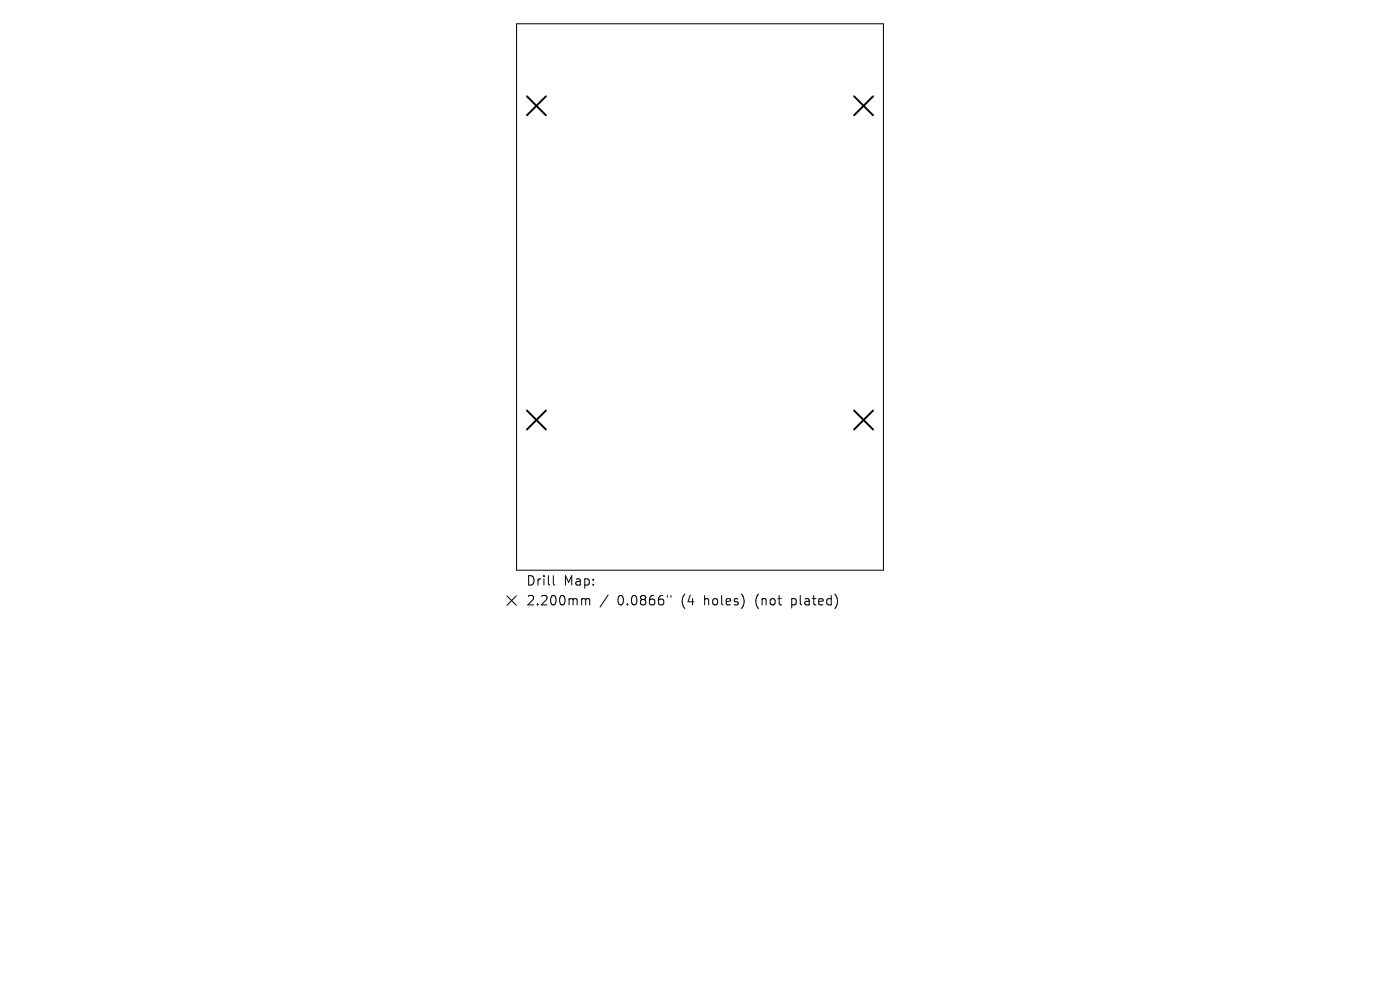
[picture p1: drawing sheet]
<svg xmlns="http://www.w3.org/2000/svg" width="297mm" height="210mm" viewBox="0 0 297 210" stroke-linecap="round" stroke-linejoin="round" font-family="sans-serif">
<defs><g id="words">
<g font-size="2.8">
<text x="111.5" y="124.5">Drill</text>
<text x="119.6" y="124.5">Map:</text>
<text x="111.5" y="128.7">2.200mm</text>
<text x="131" y="128.7">0.0866&quot;</text>
<text x="144.7" y="128.7">(4</text>
<text x="149.7" y="128.7">holes)</text>
<text x="160.7" y="128.7">(not</text>
<text x="168.6" y="128.7">plated)</text>
</g>
</g></defs>
<path d="M109.6 5h77.8v116h-77.8zM107.5 126.4l2 2M109.5 126.4l-2 2M117.4 122.1v1.7l.3 .3M123.7 127h.3l.2 .3M124.2 127.3l.3-.3 .5 .1 .1 1.2M124.2 127.3v1M129 126.2l-1.7 2.6M141.6 126.3v.4M142.3 126.3v.4" fill="none" stroke="#000" stroke-width=".21"/>
<path d="M111.8 20.4l4 4.1M115.8 20.4l-4 4.1M181.2 20.4l4 4.1M185.2 20.4l-4 4.1M111.8 87.1l4 4M115.8 87.1l-4 4M181.2 87.1l4 4M185.2 87.1l-4 4" fill="none" stroke="#000" stroke-width=".4"/>
<use href="#words"/>
</svg>
